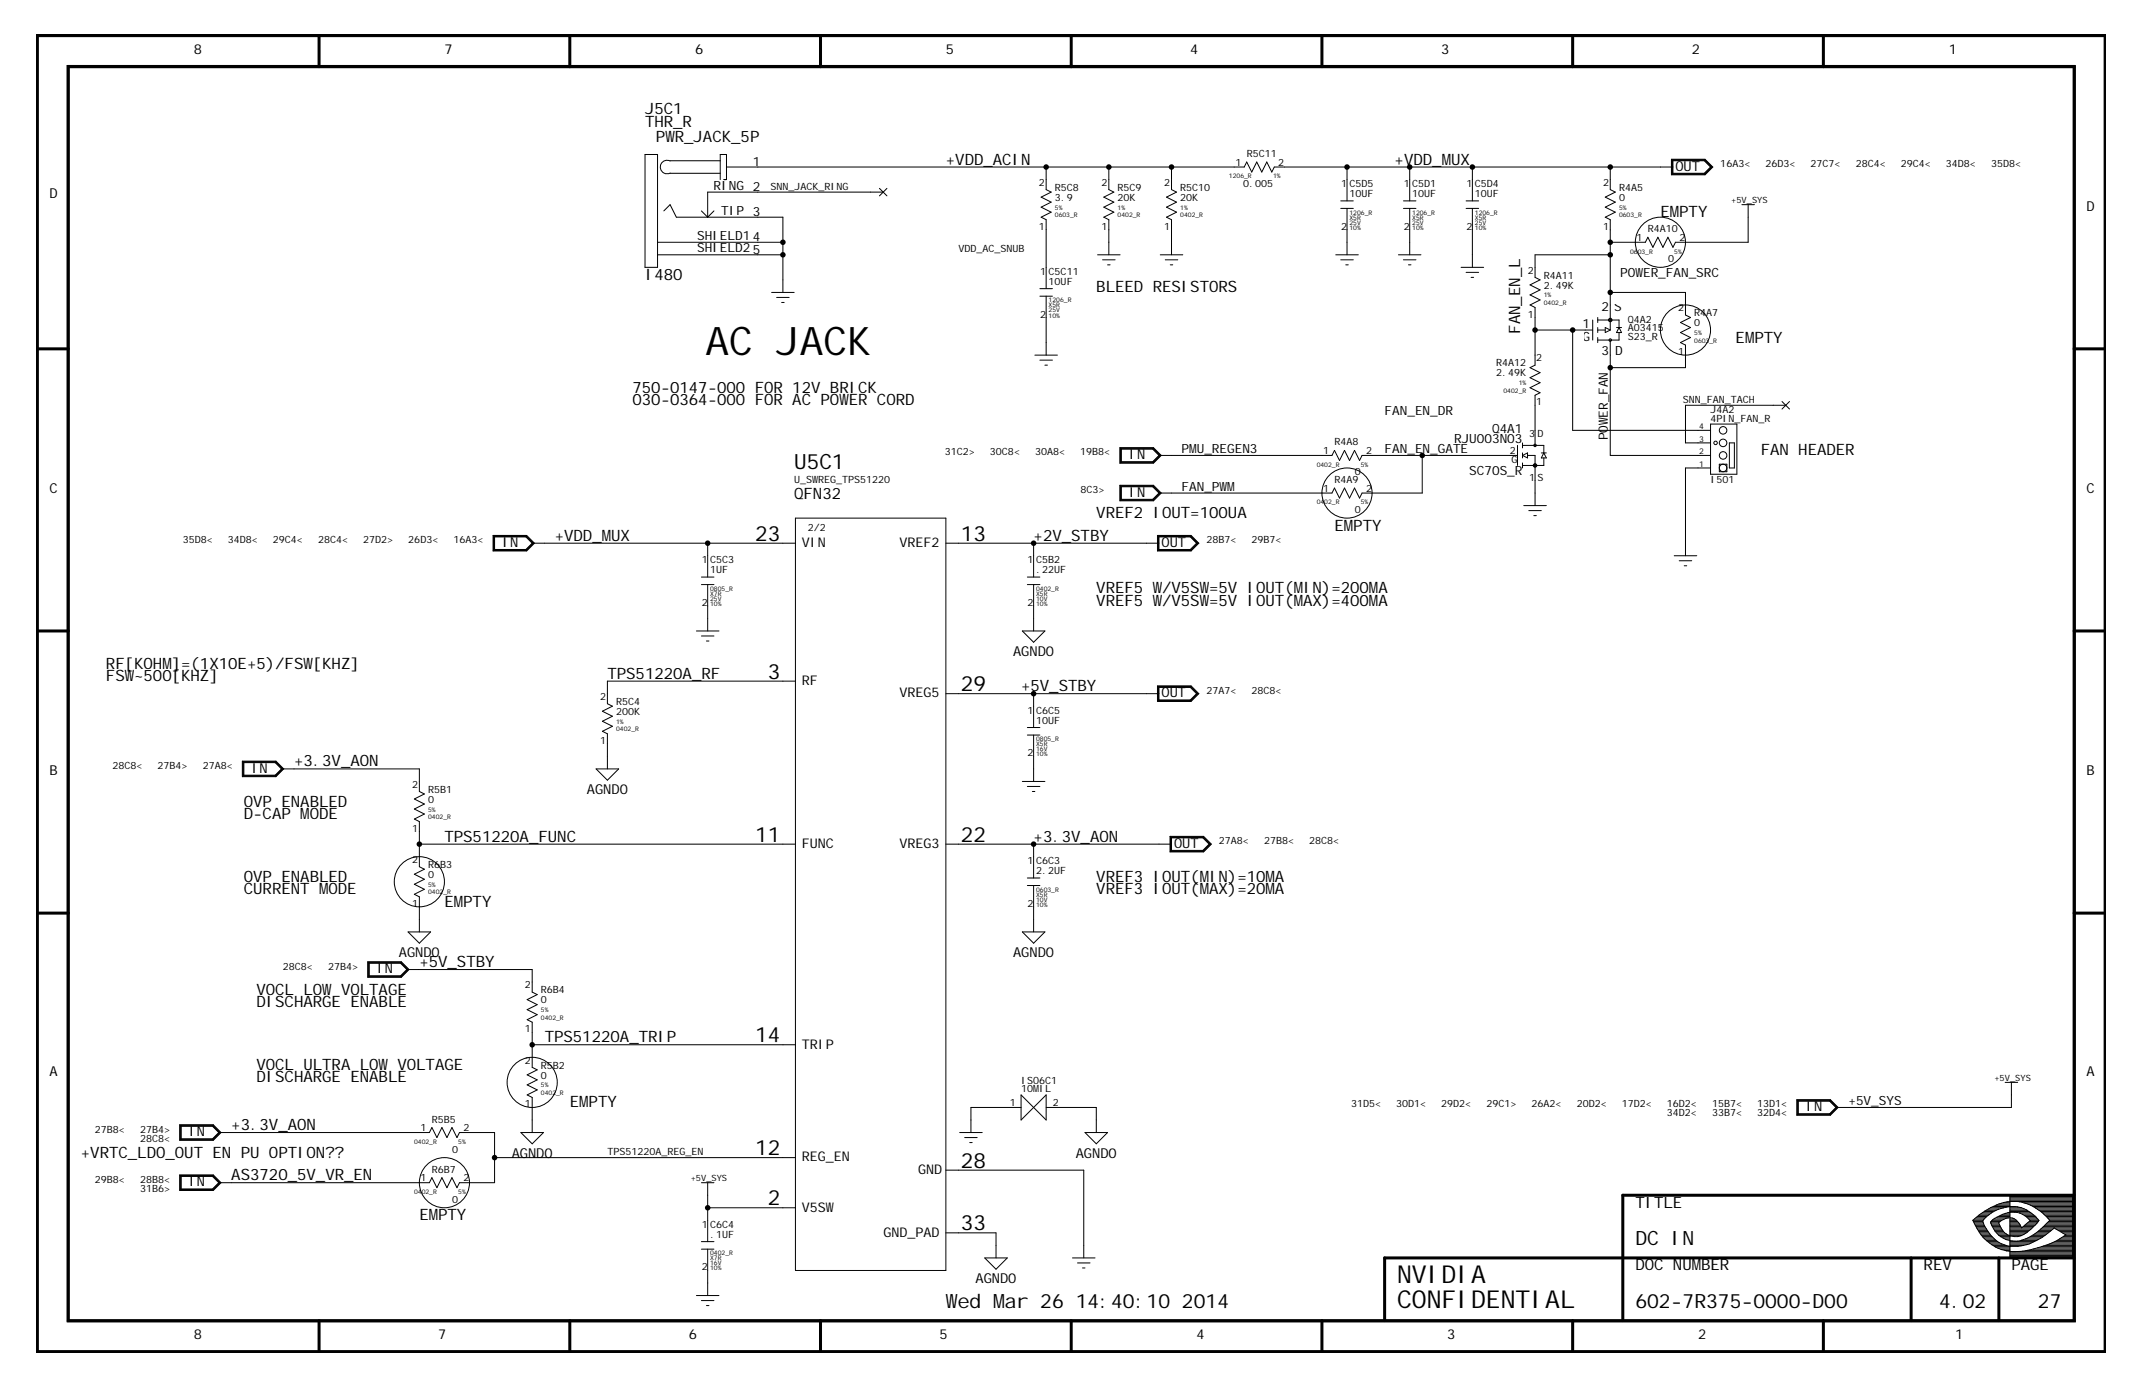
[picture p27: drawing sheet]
<svg xmlns="http://www.w3.org/2000/svg" width="432mm" height="279mm" viewBox="0 0 432 279" stroke-linecap="round" stroke-linejoin="round" font-family="sans-serif">
<defs><g id="words">
<text font-size="7.9" x="142.1" y="71.5">AC JACK</text>
<g font-size="5">
<text x="281.5" y="263.5">CONFIDENTIAL</text>
<text x="281.5" y="258.5">NVIDIA</text>
</g>
<g font-size="4.2">
<text x="160" y="94.5">U5C1</text>
<text x="152.2" y="108.9">23</text>
<text x="193.6" y="108.9">13</text>
<text x="154.7" y="136.7">3</text>
<text x="193.6" y="139.2">29</text>
<text x="152.2" y="169.5">11</text>
<text x="193.6" y="169.5">22</text>
<text x="152.2" y="210">14</text>
<text x="152.2" y="232.7">12</text>
<text x="193.6" y="235.2">28</text>
<text x="154.7" y="242.8">2</text>
<text x="193.6" y="247.8">33</text>
</g>
<g font-size="4">
<text x="329.5" y="250.9">DC IN</text>
<text x="190.6" y="263.5">W</text>
<text x="193" y="263.5">ed M</text>
<text x="202.5" y="263.5">ar 26 14:40:10 2014</text>
<text x="329.5" y="263.5">602-7R375-0000-D00</text>
<text x="390.7" y="263.5">4.02</text>
<text x="410.6" y="263.5">27</text>
</g>
<g font-size="3.2">
<text x="130" y="23">J5C1</text>
<text x="130" y="25.6">THR_R</text>
<text x="132.2" y="28.6">PW</text>
<text x="136" y="28.6">R_JACK_5P</text>
<text x="190.6" y="33.1">+VDD_ACIN</text>
<text x="281" y="33.1">+VDD_M</text>
<text x="292.4" y="33.1">UX</text>
<text x="334.6" y="43.8">EM</text>
<text x="338.4" y="43.8">PTY</text>
<text x="130" y="56.4">I480</text>
<text x="220.9" y="58.9">BLEED RESISTORS</text>
<text x="306.3" y="67.2" transform="rotate(-90 306.3 67.2)">FAN_EN_L</text>
<text x="349.7" y="69">EM</text>
<text x="353.5" y="69">PTY</text>
<text x="127.4" y="81.6">030-0364-000 FOR AC POW</text>
<text x="127.4" y="79.1">750-0147-000 FOR 12V BRICK</text>
<text x="171" y="81.6">ER CORD</text>
<text x="354.8" y="91.7">FAN HEADER</text>
<text x="160" y="100.6">QFN32</text>
<text x="220.9" y="104.4">VREF2 IOUT=100UA</text>
<text x="268.9" y="106.9">EM</text>
<text x="272.7" y="106.9">PTY</text>
<text x="111.8" y="108.9">+VDD_M</text>
<text x="123.1" y="108.9">UX</text>
<text x="208.3" y="108.9">+2V_STBY</text>
<text x="220.9" y="119.5">VREF5 W</text>
<text x="234.2" y="119.5">/V5SW</text>
<text x="243.6" y="119.5">=5V IOUT(M</text>
<text x="262.6" y="119.5">IN)=200M</text>
<text x="277.7" y="119.5">A</text>
<text x="220.9" y="122.1">VREF5 W</text>
<text x="234.2" y="122.1">/V5SW</text>
<text x="243.6" y="122.1">=5V IOUT(M</text>
<text x="262.6" y="122.1">AX)=400M</text>
<text x="277.7" y="122.1">A</text>
<text x="21.4" y="137.2">FSW</text>
<text x="21.4" y="134.7">RF[KOHM</text>
<text x="27" y="137.2">~500[KHZ]</text>
<text x="34.6" y="134.7">]=(1X10E+5)/FSW</text>
<text x="63" y="134.7">[KHZ]</text>
<text x="122.4" y="136.7">TPS51220A_RF</text>
<text x="205.7" y="139.2">+5V_STBY</text>
<text x="59.2" y="154.4">+3.3V_AON</text>
<text x="49.1" y="162.5">OVP ENABLED</text>
<text x="49.1" y="165">D-CAP M</text>
<text x="62.4" y="165">ODE</text>
<text x="89.6" y="169.5">TPS51220A_FUNC</text>
<text x="208.3" y="169.5">+3.3V_AON</text>
<text x="49.1" y="177.6">OVP ENABLED</text>
<text x="220.9" y="177.6">VREF3 IOUT(M</text>
<text x="243.6" y="177.6">IN)=10M</text>
<text x="256.9" y="177.6">A</text>
<text x="49.1" y="180.1">CURRENT M</text>
<text x="66.2" y="180.1">ODE</text>
<text x="89.6" y="182.7">EM</text>
<text x="93.3" y="182.7">PTY</text>
<text x="220.9" y="180.1">VREF3 IOUT(M</text>
<text x="243.6" y="180.1">AX)=20M</text>
<text x="256.9" y="180.1">A</text>
<text x="84.5" y="194.8">+5V_STBY</text>
<text x="51.7" y="202.9">DISCHARGE ENABLE</text>
<text x="51.7" y="200.4">VOCL LOWVOLTAGE</text>
<text x="109.8" y="210">TPS51220A_TRIP</text>
<text x="51.7" y="215.5">VOCL ULTRA LOWVOLTAGE</text>
<text x="51.7" y="218">DISCHARGE ENABLE</text>
<text x="46.6" y="227.6">+3.3V_AON</text>
<text x="114.8" y="223.1">EM</text>
<text x="118.6" y="223.1">PTY</text>
<text x="16.3" y="233.2">+VRTC_LDO_OUT EN PU OPTION??</text>
<text x="46.6" y="237.7">AS3720_5V_VR_EN</text>
<text x="84.5" y="245.8">EM</text>
<text x="88.3" y="245.8">PTY</text>
<text x="329.5" y="243.3">TITLE</text>
<text x="329.5" y="255.9">DOC NUM</text>
<text x="342.8" y="255.9">BER</text>
<text x="387.6" y="255.9">REV</text>
<text x="405.3" y="255.9">PAGE</text>
</g>
<g font-size="2.8">
<text x="39" y="10.9">8</text>
<text x="89.6" y="10.9">7</text>
<text x="140.1" y="10.9">6</text>
<text x="190.6" y="10.9">5</text>
<text x="239.8" y="10.9">4</text>
<text x="290.4" y="10.9">3</text>
<text x="340.9" y="10.9">2</text>
<text x="392.7" y="10.9">1</text>
<text x="337.6" y="34.4">OUT</text>
<text x="10" y="40">D</text>
<text x="420.4" y="42.5">D</text>
<text x="227.5" y="92.5">IN</text>
<text x="10" y="99.3">C</text>
<text x="227.5" y="100.1">IN</text>
<text x="420.4" y="99.3">C</text>
<text x="101.2" y="110.2">IN</text>
<text x="234" y="110.2">OUT</text>
<text x="204.1" y="132.2">AGND0</text>
<text x="234" y="140.5">OUT</text>
<text x="50.7" y="155.6">IN</text>
<text x="10" y="156.2">B</text>
<text x="118.3" y="159.9">AGND0</text>
<text x="420.4" y="156.2">B</text>
<text x="236.6" y="170.8">OUT</text>
<text x="75.9" y="196.1">IN</text>
<text x="80.4" y="192.8">AGND0</text>
<text x="204.1" y="192.8">AGND0</text>
<text x="10" y="216.8">A</text>
<text x="420.4" y="216.8">A</text>
<text x="363.9" y="223.8">IN</text>
<text x="38" y="228.9">IN</text>
<text x="103.1" y="233.2">AGND0</text>
<text x="216.8" y="233.2">AGND0</text>
<text x="38" y="239">IN</text>
<text x="196.6" y="258.5">AGND0</text>
<text x="39" y="269.8">8</text>
<text x="88.3" y="269.8">7</text>
<text x="138.8" y="269.8">6</text>
<text x="189.3" y="269.8">5</text>
<text x="241.1" y="269.8">4</text>
<text x="291.6" y="269.8">3</text>
<text x="342.1" y="269.8">2</text>
<text x="393.9" y="269.8">1</text>
</g>
<g font-size="2.7">
<text x="161.5" y="110.2">VIN</text>
<text x="181.3" y="110.2">VREF2</text>
<text x="161.5" y="138">RF</text>
<text x="181.3" y="140.5">VREG5</text>
<text x="161.5" y="170.8">FUNC</text>
<text x="181.3" y="170.8">VREG3</text>
<text x="161.5" y="211.2">TRIP</text>
<text x="161.5" y="234">REG_EN</text>
<text x="185" y="236.5">GND</text>
<text x="161.5" y="244.1">V5SW</text>
<text x="178" y="249.1">GND_PAD</text>
</g>
<g font-size="2.6">
<text x="143.5" y="30.6">POW</text>
<text x="148.1" y="30.6">ER</text>
<text x="151.7" y="33.4">1</text>
<text x="143.8" y="38.2">RING 2</text>
<text x="145.3" y="43.2">TIP 3</text>
<text x="140.5" y="50.8">SHIELD25</text>
<text x="140.5" y="48.3">SHIELD1</text>
<text x="151.7" y="48.6">4</text>
<text x="326.5" y="55.9">POW</text>
<text x="331.1" y="55.9">ER_FAN_SRC</text>
<text x="318.9" y="66">1</text>
<text x="322.7" y="62.7">2</text>
<text x="325.2" y="62.7">S</text>
<text x="318.9" y="68.8">G</text>
<text x="322.7" y="71.5">3</text>
<text x="325.5" y="71.5">D</text>
<text x="279" y="83.7">FAN_EN_DR</text>
<text x="293" y="89.2">RJU003N03</text>
<text x="300.6" y="87.2">Q4A1</text>
<text x="324" y="88.7" transform="rotate(-90 324 88.7)">POW</text>
<text x="324" y="84.1" transform="rotate(-90 324 84.1)">ER_FAN</text>
<text x="238.1" y="91.2">PM</text>
<text x="241.1" y="91.2">U_REGEN3</text>
<text x="279" y="91.2">FAN_EN_GATE</text>
<text x="296.1" y="95.8">SC70S_R</text>
<text x="238.1" y="98.8">FAN_PW</text>
<text x="247.3" y="98.8">M</text>
<text x="372.4" y="222.6">+5V_SYS</text>
</g>
<g font-size="2">
<text x="248.9" y="33.4">1</text>
<text x="251.2" y="31.6">R5C11</text>
<text x="257.6" y="33.4">2</text>
<text x="346.6" y="33.6">16A3&lt;</text>
<text x="355.7" y="33.6">26D3&lt;</text>
<text x="364.8" y="33.6">27C7&lt;</text>
<text x="373.9" y="33.6">28C4&lt;</text>
<text x="383" y="33.6">29C4&lt;</text>
<text x="392.1" y="33.6">34D8&lt;</text>
<text x="401.2" y="33.6">35D8&lt;</text>
<text x="155.2" y="38.2">SNN_JACK_RING</text>
<text x="209.3" y="37.4">2</text>
<text x="212.6" y="40.5">3.9</text>
<text x="212.6" y="38.4">R5C8</text>
<text x="222" y="37.4">2</text>
<text x="225.2" y="40.5">20K</text>
<text x="225.2" y="38.4">R5C9</text>
<text x="234.6" y="37.4">2</text>
<text x="237.8" y="40.5">20K</text>
<text x="237.8" y="38.4">R5C10</text>
<text x="250.5" y="37.7">0.005</text>
<text x="270.2" y="37.7">1</text>
<text x="271.9" y="39.7">10UF</text>
<text x="271.9" y="37.7">C5D5</text>
<text x="282.8" y="37.7">1</text>
<text x="284.5" y="39.7">10UF</text>
<text x="284.5" y="37.7">C5D1</text>
<text x="295.5" y="37.7">1</text>
<text x="297.2" y="39.7">10UF</text>
<text x="297.2" y="37.7">C5D4</text>
<text x="323" y="37.4">2</text>
<text x="326.2" y="38.4">R4A5</text>
<text x="326.2" y="40.5">0</text>
<text x="209.3" y="46.3">1</text>
<text x="222" y="46.3">1</text>
<text x="234.6" y="46.3">1</text>
<text x="270.2" y="46.3">2</text>
<text x="282.8" y="46.3">2</text>
<text x="295.5" y="46.3">2</text>
<text x="323" y="46.3">1</text>
<text x="332" y="46.8">R4A10</text>
<text x="193.1" y="50.8">VDD_AC_SNUB</text>
<text x="329.8" y="48.6">1</text>
<text x="336.1" y="52.8">0</text>
<text x="338.4" y="48.6">2</text>
<text x="209.6" y="55.4">1</text>
<text x="211.3" y="57.4">10UF</text>
<text x="211.3" y="55.4">C5C11</text>
<text x="307.8" y="55.1">2</text>
<text x="311.1" y="58.1">2.49K</text>
<text x="311.1" y="56.1">R4A11</text>
<text x="209.6" y="64">2</text>
<text x="307.8" y="64">1</text>
<text x="328" y="65">Q4A2</text>
<text x="338.2" y="62.7">2</text>
<text x="341.4" y="63.7">R4A7</text>
<text x="341.4" y="65.7">0</text>
<text x="328" y="66.7">A03415</text>
<text x="328" y="68.5">S23_R</text>
<text x="338.2" y="71.5">1</text>
<text x="301.5" y="73.8">R4A12</text>
<text x="301.5" y="75.8">2.49K</text>
<text x="309.6" y="72.8">2</text>
<text x="309.6" y="81.6">1</text>
<text x="339.1" y="81.1">SNN_FAN_TACH</text>
<text x="344.7" y="83.2">J4A2</text>
<text x="268.9" y="89.7">R4A8</text>
<text x="308.1" y="88">3</text>
<text x="309.8" y="88">D</text>
<text x="344.7" y="84.9">4PIN_FAN_R</text>
<text x="190.4" y="91.7">31C2&gt;</text>
<text x="199.5" y="91.7">30C8&lt;</text>
<text x="208.6" y="91.7">30A8&lt;</text>
<text x="217.7" y="91.7">19B8&lt;</text>
<text x="266.6" y="91.5">1</text>
<text x="273" y="95.8">0</text>
<text x="275.3" y="91.5">2</text>
<text x="304.3" y="91.5">2</text>
<text x="304.6" y="93.3">G</text>
<text x="160" y="97.3">U_SW</text>
<text x="164.9" y="97.3">REG_TPS51220</text>
<text x="217.7" y="99.3">8C3&gt;</text>
<text x="266.6" y="99.1">1</text>
<text x="268.9" y="97.3">R4A9</text>
<text x="275.3" y="99.1">2</text>
<text x="308.1" y="96.8">1</text>
<text x="309.8" y="96.8">S</text>
<text x="344.7" y="97.3">I501</text>
<text x="162.8" y="106.9">2/2</text>
<text x="273" y="103.4">0</text>
<text x="36.8" y="109.4">35D8&lt;</text>
<text x="45.9" y="109.4">34D8&lt;</text>
<text x="55" y="109.4">29C4&lt;</text>
<text x="64.1" y="109.4">28C4&lt;</text>
<text x="73.2" y="109.4">27D2&gt;</text>
<text x="82.3" y="109.4">26D3&lt;</text>
<text x="91.4" y="109.4">16A3&lt;</text>
<text x="141.4" y="113.5">1</text>
<text x="143.1" y="113.5">C5C3</text>
<text x="207.1" y="113.5">1</text>
<text x="208.8" y="113.5">C5B2</text>
<text x="243.1" y="109.4">28B7&lt;</text>
<text x="252.2" y="109.4">29B7&lt;</text>
<text x="143.1" y="115.5">1UF</text>
<text x="208.8" y="115.5">.22UF</text>
<text x="141.4" y="122.1">2</text>
<text x="207.1" y="122.1">2</text>
<text x="120.9" y="141">2</text>
<text x="124.2" y="142">R5C4</text>
<text x="207.1" y="143.8">1</text>
<text x="208.8" y="143.8">C6C5</text>
<text x="243.1" y="139.7">27A7&lt;</text>
<text x="252.2" y="139.7">28C8&lt;</text>
<text x="120.9" y="149.8">1</text>
<text x="124.2" y="144">200K</text>
<text x="208.8" y="145.8">10UF</text>
<text x="22.7" y="154.9">28C8&lt;</text>
<text x="31.8" y="154.9">27B4&gt;</text>
<text x="40.9" y="154.9">27A8&lt;</text>
<text x="207.1" y="152.4">2</text>
<text x="83" y="158.7">2</text>
<text x="86.3" y="159.7">R5B1</text>
<text x="86.3" y="161.7">0</text>
<text x="83" y="167.5">1</text>
<text x="83" y="173.8">2</text>
<text x="245.6" y="170">27A8&lt;</text>
<text x="254.7" y="170">27B8&lt;</text>
<text x="263.8" y="170">28C8&lt;</text>
<text x="86.3" y="174.8">R6B3</text>
<text x="86.3" y="176.9">0</text>
<text x="207.1" y="174.1">1</text>
<text x="208.8" y="174.1">C6C3</text>
<text x="208.8" y="176.1">2.2UF</text>
<text x="83" y="182.7">1</text>
<text x="207.1" y="182.7">2</text>
<text x="57" y="195.3">28C8&lt;</text>
<text x="66.1" y="195.3">27B4&gt;</text>
<text x="105.8" y="199.1">2</text>
<text x="109" y="200.1">R6B4</text>
<text x="109" y="202.1">0</text>
<text x="105.8" y="207.9">1</text>
<text x="105.8" y="214.2">2</text>
<text x="109" y="215.3">R5B2</text>
<text x="109" y="217.3">0</text>
<text x="205.7" y="220.1">10M</text>
<text x="205.7" y="218.3">ISO6C1</text>
<text x="209.4" y="220.1">IL</text>
<text x="84.8" y="227.9">1</text>
<text x="87" y="226.1">R5B5</text>
<text x="93.4" y="227.9">2</text>
<text x="105.8" y="223.1">1</text>
<text x="203.5" y="222.8">1</text>
<text x="212.1" y="222.8">2</text>
<text x="272.2" y="223.1">31D5&lt;</text>
<text x="281.3" y="223.1">30D1&lt;</text>
<text x="290.4" y="223.1">29D2&lt;</text>
<text x="299.5" y="223.1">29C1&gt;</text>
<text x="308.6" y="223.1">26A2&lt;</text>
<text x="317.7" y="223.1">20D2&lt;</text>
<text x="326.8" y="223.1">17D2&lt;</text>
<text x="335.9" y="223.1">16D2&lt;</text>
<text x="335.9" y="224.9">34D2&lt;</text>
<text x="345" y="224.9">33B7&lt;</text>
<text x="345" y="223.1">15B7&lt;</text>
<text x="354.1" y="224.9">32D4&lt;</text>
<text x="354.1" y="223.1">13D1&lt;</text>
<text x="19.1" y="228.1">27B8&lt;</text>
<text x="28.2" y="228.1">27B4&gt;</text>
<text x="28.2" y="230">28C8&lt;</text>
<text x="91.1" y="232.2">0</text>
<text x="122.4" y="232.7">TPS51220A_REG_EN</text>
<text x="19.1" y="238.2">29B8&lt;</text>
<text x="28.2" y="238.2">28B8&lt;</text>
<text x="84.8" y="238">1</text>
<text x="87" y="236.2">R6B7</text>
<text x="93.4" y="238">2</text>
<text x="28.2" y="240.1">31B6&gt;</text>
<text x="91.1" y="242.3">0</text>
<text x="141.4" y="247.3">1</text>
<text x="143.1" y="247.3">C6C4</text>
<text x="143.1" y="249.4">.1UF</text>
<text x="141.4" y="255.9">2</text>
</g>
<g font-size="1.7">
<text x="348.8" y="41">+5V_SYS</text>
<text x="401.9" y="217.8">+5V_SYS</text>
<text x="139.2" y="238">+5V_SYS</text>
</g>
<g font-size="1.6">
<text x="342.4" y="86.4">4</text>
<text x="342.4" y="89">3</text>
<text x="342.4" y="94">1</text>
<text x="342.4" y="91.5">2</text>
</g>
<g font-size="1.3">
<text x="247.6" y="35.9">1206_R</text>
<text x="256.5" y="35.9">1%</text>
<text x="212.6" y="43.8">0603_R</text>
<text x="212.6" y="42.2">5%</text>
<text x="225.2" y="42.2">1%</text>
<text x="225.2" y="43.8">0402_R</text>
<text x="237.8" y="42.2">1%</text>
<text x="237.8" y="43.8">0402_R</text>
<text x="271.9" y="46.3">10%</text>
<text x="271.9" y="45.3">25V</text>
<text x="271.9" y="44.3">X5R</text>
<text x="271.9" y="43.2">1206_R</text>
<text x="284.5" y="43.2">1206_R</text>
<text x="284.5" y="44.3">X5R</text>
<text x="284.5" y="46.3">10%</text>
<text x="284.5" y="45.3">25V</text>
<text x="297.2" y="46.3">10%</text>
<text x="297.2" y="45.3">25V</text>
<text x="297.2" y="44.3">X5R</text>
<text x="297.2" y="43.2">1206_R</text>
<text x="326.2" y="43.8">0603_R</text>
<text x="326.2" y="42.2">5%</text>
<text x="328.5" y="51.1">0603_R</text>
<text x="337.3" y="51.1">5%</text>
<text x="311.1" y="59.9">1%</text>
<text x="211.3" y="60.9">1206_R</text>
<text x="211.3" y="61.9">X5R</text>
<text x="211.3" y="62.9">25V</text>
<text x="211.3" y="64">10%</text>
<text x="311.1" y="61.4">0402_R</text>
<text x="341.4" y="69">0603_R</text>
<text x="341.4" y="67.5">5%</text>
<text x="306" y="77.6">1%</text>
<text x="302.9" y="79.1">0402_R</text>
<text x="265.3" y="94">0402_R</text>
<text x="274.2" y="94">5%</text>
<text x="265.3" y="101.6">0402_R</text>
<text x="274.2" y="101.6">5%</text>
<text x="143.1" y="119">0805_R</text>
<text x="208.8" y="119">0402_R</text>
<text x="143.1" y="122.1">10%</text>
<text x="143.1" y="121">25V</text>
<text x="143.1" y="120">X7R</text>
<text x="208.8" y="120">X5R</text>
<text x="208.8" y="122.1">10%</text>
<text x="208.8" y="121">10V</text>
<text x="124.2" y="147.3">0402_R</text>
<text x="124.2" y="145.8">1%</text>
<text x="208.8" y="149.3">0805_R</text>
<text x="208.8" y="150.3">X5R</text>
<text x="208.8" y="151.4">16V</text>
<text x="208.8" y="152.4">10%</text>
<text x="86.3" y="163.5">5%</text>
<text x="86.3" y="165">0402_R</text>
<text x="86.3" y="178.6">5%</text>
<text x="208.8" y="179.6">0603_R</text>
<text x="86.3" y="180.1">0402_R</text>
<text x="208.8" y="182.7">10%</text>
<text x="208.8" y="181.7">10V</text>
<text x="208.8" y="180.7">X5R</text>
<text x="109" y="203.9">5%</text>
<text x="109" y="205.4">0402_R</text>
<text x="109" y="220.6">0402_R</text>
<text x="109" y="219">5%</text>
<text x="83.4" y="230.4">0402_R</text>
<text x="92.3" y="230.4">5%</text>
<text x="83.4" y="240.5">0402_R</text>
<text x="92.3" y="240.5">5%</text>
<text x="143.1" y="252.9">0402_R</text>
<text x="143.1" y="253.9">X7R</text>
<text x="143.1" y="255.9">10%</text>
<text x="143.1" y="254.9">16V</text>
</g>
</g></defs>
<g fill="none" stroke="#000" stroke-width=".2">
<path d="M7.7 7.4h416.3zM7.7 7.4v264.7zM13.5 13.2h404.7zM13.5 13.2v253.1zM418.2 13.2v253.1zM424 7.4v264.7zM130 31.1h2.5zM130 31.1v22.8zM132.5 31.1v22.8zM135 32.4h10.1zM135 34.9h10.1zM135 32.4a1.36 1.36 0 0 0-2 1.2 1.36 1.36 0 0 0 2 1.3"/>
<path d="M142.6 38.7h10.1zM142.6 38.7v5.1zM145.1 31.1v5.1zM145.1 31.1h1.3zM146.4 33.6h6.3zM146.4 31.1v5.1zM152.7 33.6h58.1zM152.7 38.7h22.7zM175.4 38.7h2.6zM177.2 37.9l1.5 1.6zM178.7 37.9l-1.5 1.6zM209.8 39.7l2 1z"/>
<path d="M209.8 39.7l2-1zM210.8 33.6h12.6zM210.8 33.6v2.6zM210.8 36.2v2zM210.8 38.2l1 .5zM222.4 39.7l2 1zM222.4 39.7l2-1zM223.4 33.6h12.7zM223.4 33.6v2.6zM223.4 36.2v2zM223.4 38.2l1 .5zM235 39.7l2.1 1z"/>
<path d="M235 39.7l2.1-1zM236.1 36.2v2zM236.1 38.2l1 .5zM236.1 33.6h12.6zM236.1 33.6v2.6zM248.7 33.6h2zM251.2 32.6l1 2.1zM251.2 32.6l-.5 1zM253.2 32.6l1 2.1zM253.2 32.6l-1 2.1zM255.2 32.6l-1 2.1zM255.2 32.6l1.1 2.1z"/>
<path d="M256.8 33.6l-.5 1.1zM256.8 33.6h2zM258.8 33.6h12.6zM271.4 36.2v4.3zM271.4 33.6h12.6zM271.4 33.6v2.6zM284 36.2v4.3zM284 33.6h12.7zM284 33.6v2.6zM296.7 36.2v4.3zM296.7 33.6h27.8zM296.7 33.6v2.6z"/>
<path d="M323.4 39.7l2.1 1zM323.4 39.7l2.1-1zM324.5 33.6h10.1zM324.5 33.6v2.6zM324.5 36.2v2zM324.5 38.2l1 .5zM334.6 33.6h2.5zM336.8 32.1h6.8zM336.8 35.2h6.8zM336.8 32.1v3.1zM336.9 32.2h6.6zM336.9 35.1h6.6z"/>
<path d="M336.9 32.2v2.9zM337 32.3h6.5zM337 35h6.5zM337 32.3v2.7zM337.1 32.4v2.5zM337.1 32.4h6.3zM337.1 34.9h6.3zM343.4 32.4l1.3 1.2zM343.4 34.9l1.3-1.3zM343.5 32.3l1.3 1.3zM343.5 35l1.3-1.4zM343.5 32.2l1.5 1.4z"/>
<path d="M343.5 35.1l1.5-1.5zM343.6 35.2l1.5-1.6zM343.6 32.1l1.5 1.5zM130 53.9h2.5zM132.5 48.8h20.2zM132.5 51.3h20.2zM135 41.2l-1.2 1.3zM135 41.2l1.3 2.6zM136.3 43.8h16.4zM141.3 42.5l1.3 1.3zM143.9 42.5l-1.3 1.3zM152.7 48.8h5z"/>
<path d="M152.7 43.8h5zM152.7 51.3h5zM155.5 58.9h4.5zM156.5 59.9h2.5zM157.7 43.8v5zM157.7 48.8v2.5zM157.7 51.3v5.1zM157.7 56.4v2.5zM209.5 59.7h2.6zM209.5 58.1h2.6zM209.8 41.7l2-1zM209.8 41.7l2 1z"/>
<path d="M209.8 43.8l1 .5zM209.8 43.8l2-1.1zM210.8 46.3v7.6zM210.8 53.9v4.2zM210.8 59.7v4.3zM210.8 44.3v2zM221.1 51.3h4.6zM222.2 52.3h2.5zM222.4 41.7l2-1zM222.4 41.7l2 1zM222.4 43.8l1 .5zM222.4 43.8l2-1.1z"/>
<path d="M223.2 53.3h.5zM223.4 48.8v2.5zM223.4 46.3v2.5zM223.4 44.3v2zM233.8 51.3h4.5zM234.8 52.3h2.5zM235 41.7l2.1-1zM235 41.7l2.1 1zM235 43.8l1.1 .5zM235 43.8l2.1-1.1zM235.8 53.3h.5zM236.1 48.8v2.5z"/>
<path d="M236.1 44.3v2zM236.1 46.3v2.5zM269.1 51.3h4.6zM270.2 52.3h2.5zM270.2 42h2.5zM270.2 40.5h2.5zM271.2 53.3h.5zM271.4 48.8v2.5zM271.4 42v4.3zM271.4 46.3v2.5zM281.8 51.3h4.5zM282.8 52.3h2.5z"/>
<path d="M282.8 42h2.5zM282.8 40.5h2.5zM283.8 53.3h.5zM284 48.8v2.5zM284 42v4.3zM284 46.3v2.5zM294.4 53.9h4.5zM295.4 54.9h2.5zM295.4 42h2.5zM295.4 40.5h2.5zM296.4 55.9h.5zM296.7 51.3v2.6z"/>
<path d="M296.7 42v4.3zM296.7 46.3v5zM308.3 57.4l2 1zM308.3 57.4l2-1zM308.3 59.4l2-1zM308.3 59.4l2 1zM309.3 51.3h15.2zM309.3 51.3v2.6zM309.3 53.9v2zM309.3 55.9l1 .5zM323.4 41.7l2.1-1zM323.4 41.7l2.1 1z"/>
<path d="M323.4 43.8l1.1 .5zM323.4 43.8l2.1-1.1zM324.5 58.9h15.1zM324.5 46.3v2.5zM324.5 48.8h5zM324.5 48.8v2.5zM324.5 51.3v7.6zM324.5 58.9v2.5zM324.5 44.3v2zM329.5 48.8h2zM332 47.8l1 2zM332 47.8l-.5 1z"/>
<path d="M334.1 47.8l1 2zM334.1 47.8l-1.1 2zM336.1 47.8l-1 2zM336.1 47.8l1 2zM337.6 48.8l-.5 1zM337.6 48.8h2zM339.6 48.8h12.6zM339.6 58.9v2.5zM351 41.2h2.5zM352.2 41.2v2.6zM352.2 43.8v5zM157.5 60.9h.5z"/>
<path d="M208.5 71.5h4.6zM209.5 72.5h2.6zM210.5 73.6h.5zM210.8 69v2.5zM210.8 64v5zM308.3 74.1l1-.5zM308.3 76.1l2-1zM308.3 74.1l2 1zM308.3 76.1l2 1zM308.3 78.1l2-1zM308.3 78.1l2 1zM308.3 61.4l1 .5z"/>
<path d="M308.3 61.4l2-1zM309.3 71.5v2.1zM309.3 79.6l1-.5zM309.3 79.6v2zM309.3 66.5h7.6zM309.3 64v2.5zM309.3 66.5v5zM309.3 61.9v2.1zM316.9 66.5h2.5zM316.9 66.5v20.2zM319.4 66.5h1.5zM320.9 64.5v4z"/>
<path d="M321.9 68.5h4.3zM321.9 68v1zM321.9 64v1zM321.9 66v1zM321.9 64.5h4.3zM321.9 66.5h1.5zM323.4 66v1zM323.4 67l1.1-.5zM323.4 66l1.1 .5zM324.5 61.4v5.1zM324.5 68.5v3zM324.5 74.1h15.1z"/>
<path d="M324.5 71.5v2.6zM324.5 74.1v17.6zM325.7 66h1zM325.7 67h1zM326.2 64.5v1.5zM326.2 66l-.5 1zM326.2 66l.5 1zM326.2 67v1.5zM338.6 65l2 1zM338.6 65l2-1zM338.6 67l2-1zM338.6 67l2 1z"/>
<path d="M338.6 69l1 .5zM338.6 69l2-1zM339.6 71.5v2.6zM339.6 61.4v2.1zM339.6 63.5l1 .5zM339.6 69.5v2zM225.6 90.2h6.8zM225.6 90.2v3.1zM225.6 93.3h6.8zM225.6 97.8h6.8zM225.6 97.8v3.1zM225.7 90.3h6.7z"/>
<path d="M225.7 90.3v2.9zM225.7 93.2h6.7zM225.7 97.9h6.7zM225.7 97.9v2.9zM225.8 90.4h6.5zM225.8 90.4v2.7zM225.8 93.1h6.5zM225.8 98h6.5zM225.8 98v2.7zM225.9 90.5h6.4zM225.9 90.5v2.5zM225.9 93h6.4z"/>
<path d="M225.9 98.1h6.4zM225.9 98.1v2.5zM232.3 90.5l1.2 1.2zM232.3 93l1.2-1.3zM232.3 98.1l1.2 1.2zM232.3 90.4l1.4 1.3zM232.3 93.1l1.4-1.4zM232.3 98l1.4 1.3zM232.4 90.3l1.4 1.4zM232.4 93.2l1.4-1.5zM232.4 97.9l1.4 1.4zM232.4 90.2l1.6 1.5z"/>
<path d="M232.4 93.3l1.6-1.6zM232.4 97.8l1.6 1.5zM233.5 91.7h2.6zM233.5 99.3h2.6zM233.8 99.3l-1.4 1.5zM236.1 91.7h30.3zM236.1 99.3h30.3zM266.4 91.7h2zM266.4 99.3h2zM268.9 90.7l1 2.1zM268.9 90.7l-.5 1zM268.9 98.3l1 2z"/>
<path d="M268.9 98.3l-.5 1zM270.9 90.7l1 2.1zM270.9 90.7l-1 2.1zM270.9 98.3l1 2zM270.9 98.3l-1 2zM272.9 90.7l-1 2.1zM272.9 90.7l1 2.1zM272.9 98.3l-1 2zM272.9 98.3l1 2zM274.4 91.7l-.5 1.1zM274.4 91.7h2.1zM274.4 99.3l-.5 1z"/>
<path d="M274.4 99.3h2.1zM276.5 91.7h10.1zM276.5 99.3h10.1zM286.6 91.7h17.7zM286.6 91.7v7.6zM304.3 91.7h1.5zM305.8 89.7v4.1zM306.8 93.3v1zM306.8 89.7h4.3zM306.8 89.2v1zM306.8 91.2v1zM306.8 91.7l1 .5z"/>
<path d="M306.8 91.7l1-.5zM306.8 93.8h4.3zM307.8 91.2v1zM307.8 91.7h1.5zM309.3 86.7v3zM309.3 91.7v5.1zM309.3 99.3v2.5zM309.3 81.6v5.1zM309.3 96.8v2.5zM310.6 91.2h1zM310.6 92.2h1zM311.1 89.7v1.5z"/>
<path d="M311.1 91.2l-.5 1zM311.1 91.2l.5 1zM311.1 92.2v1.6zM316.9 86.7h25.2zM324.5 91.7h17.6zM339.6 81.6h17.7zM339.6 81.6v7.6zM339.6 94.3h2.5zM339.6 89.2h2.5zM339.6 94.3v15.1zM342.1 86.7h2.6zM342.1 89.2h2.6z"/>
<path d="M342.1 91.7h2.6zM342.1 94.3h2.6zM344.7 95.5h5.3zM344.7 85.4h5.3zM344.7 85.4v10.1zM346.4 93.5h1.5zM346.4 95h1.5zM346.4 93.5v1.5zM347.9 93.5v1.5zM348.5 94.3h1zM348.5 89.2v5.1zM348.5 89.2h1z"/>
<path d="M349.5 89.2v5.1zM350 85.4v10.1zM357.3 81.6h2.5zM359.1 80.9l1.5 1.5zM359.1 82.4l1.5-1.5zM99.4 107.9h6.7zM99.4 107.9v3.1zM99.4 111h6.7zM99.5 108h6.6zM99.5 108v2.9zM99.5 110.9h6.6zM99.6 108.1h6.4z"/>
<path d="M99.6 108.1v2.7zM99.6 110.8h6.4zM99.7 108.2h6.3zM99.7 108.2v2.5zM99.7 110.7h6.3zM106 108.2l1.2 1.2zM106 110.7l1.2-1.3zM106 108.1l1.4 1.3zM106 110.8l1.4-1.4zM106.1 108l1.4 1.4zM106.1 110.9l1.4-1.5zM106.1 107.9l1.6 1.5z"/>
<path d="M106.1 111l1.6-1.6zM107.2 109.4h2.6zM109.8 109.4h32.8zM141.3 117.8h2.6zM141.3 116.2h2.6zM142.6 109.4h15.1zM142.6 109.4v2.6zM142.6 112v4.2zM142.6 117.8v4.3zM157.7 109.4h2.6zM160.3 104.4h30.3zM160.3 104.4v151.5z"/>
<path d="M190.6 109.4h2.5zM190.6 104.4v151.5zM193.1 109.4h15.2zM207 117.8h2.5zM207 116.2h2.5zM208.3 112v4.2zM208.3 117.8v4.3zM208.3 109.4h22.7zM208.3 109.4v2.6zM225.6 100.9h6.8zM225.7 100.8h6.7zM225.8 100.7h6.5z"/>
<path d="M225.9 100.6h6.4zM231 109.4h2.5zM232.3 100.6l1.2-1.3zM232.3 100.7l1.4-1.4zM232.4 100.9l1.6-1.6zM233.2 107.9h6.8zM233.2 111h6.8zM233.2 107.9v3.1zM233.3 108h6.6zM233.3 110.9h6.6zM233.3 108v2.9zM233.4 108.1h6.5z"/>
<path d="M233.4 110.8h6.5zM233.4 108.1v2.7zM233.5 108.2v2.5zM233.5 108.2h6.3zM233.5 110.7h6.3zM239.8 108.2l1.3 1.2zM239.8 110.7l1.3-1.3zM239.9 108.1l1.4 1.3zM239.9 108l1.5 1.4zM239.9 110.9l1.5-1.5zM240 111l1.6-1.6zM240 107.9l1.6 1.5z"/>
<path d="M241.3 109.4l-1.4 1.4zM307 101.8h4.6zM308 102.9h2.6zM309 103.9h.6zM337.3 112h4.6zM338.4 113h2.5zM339.4 114h.5zM339.6 109.4v2.6zM122.4 137.2h35.3zM122.4 137.2v2.5zM122.4 139.7v2.1zM140.3 127.1h4.6z"/>
<path d="M141.3 128.1h2.6zM142.3 129.1h.5zM142.6 122.1v2.5zM142.6 124.6v2.5zM157.7 137.2h2.6zM190.6 139.7h2.5zM193.1 139.7h15.2zM206 127.1h4.5zM206 127.1l2.3 2.3zM208.3 124.6v2.5zM208.3 129.4l2.2-2.3zM208.3 139.7h22.7z"/>
<path d="M208.3 122.1v2.5zM208.3 139.7v2.6zM231 139.7h2.5zM233.2 138.2h6.8zM233.2 138.2v3.1zM233.3 138.3h6.6zM233.3 138.3v2.9zM233.4 138.4h6.5zM233.4 138.4v2.7zM233.5 138.5v2.5zM233.5 138.5h6.3zM239.8 138.5l1.3 1.2z"/>
<path d="M239.9 138.4l1.4 1.3zM239.9 138.3l1.5 1.4zM240 138.2l1.6 1.5zM241.6 139.7l-1.6 1.6zM48.8 153.3h6.8zM48.8 153.3v3.2zM48.8 156.5h6.8zM48.9 153.4h6.7zM48.9 153.4v3zM48.9 156.4h6.7zM49 153.5h6.5zM49 153.5v2.8z"/>
<path d="M49 156.3h6.5zM49.1 153.6h6.4zM49.1 153.6v2.6zM49.1 156.2h6.4zM55.5 153.6l1.2 1.3zM55.5 153.5l1.4 1.4zM55.5 156.3l1.4-1.4zM55.6 153.4l1.4 1.5zM55.6 156.4l1.4-1.5zM55.6 153.3l1.6 1.6zM56.7 154.9h2.5zM56.7 154.9l-1.2 1.3z"/>
<path d="M57.2 154.9l-1.6 1.6zM59.2 154.9h25.3zM84.5 154.9v2.5zM84.5 157.4v2zM84.5 159.4l1 .5zM120.1 154.9h4.6zM120.1 154.9l2.3 2.3zM121.4 143.3l2 1zM121.4 143.3l2-1zM121.4 145.3l2-1zM121.4 145.3l2 1zM121.4 147.3l1 .5z"/>
<path d="M121.4 147.3l2-1zM122.4 149.8v2.6zM122.4 141.8l1 .5zM122.4 147.8v2zM122.4 152.4v2.5zM122.4 157.2l2.3-2.3zM206 157.4h4.5zM207 158.4h2.5zM207 148.1h2.5zM207 146.6h2.5zM208 159.4h.5zM208.3 154.9v2.5z"/>
<path d="M208.3 142.3v4.3zM208.3 148.1v4.3zM208.3 152.4v2.5zM233.2 141.3h6.8zM233.3 141.2h6.6zM233.4 141.1h6.5zM233.5 141h6.3zM239.8 141l1.3-1.3zM239.9 141.1l1.4-1.4zM239.9 141.2l1.5-1.5zM83.5 161l2 1zM83.5 161l2-1.1z"/>
<path d="M83.5 163l2-1zM83.5 163l2 1zM83.5 165l1 .5zM83.5 165l2-1zM83.5 176.1l2 1zM83.5 176.1l2-1zM83.5 178.1l2-1zM83.5 178.1l2 1zM84.5 170h73.2zM84.5 167.5v2.5zM84.5 170v2.6zM84.5 165.5v2z"/>
<path d="M84.5 172.6v2zM84.5 174.6l1 .5zM157.7 170h2.6zM190.6 170h2.5zM193.1 170h15.2zM207 178.4h2.5zM207 176.9h2.5zM208.3 172.6v4.3zM208.3 178.4v4.3zM208.3 170h25.2zM208.3 170v2.6zM233.5 170h2.6z"/>
<path d="M235.7 168.5h6.8zM235.7 171.6h6.8zM235.7 168.5v3.1zM235.8 168.6h6.7zM235.8 171.5h6.7zM235.8 168.6v2.9zM236 168.7h6.4zM236 171.4h6.4zM236 168.7v2.7zM236.1 168.8v2.5zM236.1 168.8h6.3zM236.1 171.3h6.3z"/>
<path d="M242.4 168.8l1.2 1.2zM242.4 171.3l1.2-1.3zM242.4 168.7l1.4 1.3zM242.5 168.6l1.4 1.4zM242.5 171.5l1.4-1.5zM242.5 171.6l1.6-1.6zM242.5 168.5l1.6 1.5zM243.8 170l-1.4 1.4zM74.1 193.7h6.8zM74.1 193.7v3.2zM74.1 196.9h6.8zM74.2 193.8h6.6z"/>
<path d="M74.2 193.8v3zM74.2 196.8h6.6zM74.3 193.9h6.5zM74.3 193.9v2.8zM74.3 196.7h6.5zM74.4 194h6.3zM74.4 194v2.6zM74.4 196.6h6.3zM80.7 194l1.3 1.3zM80.7 196.6l1.3-1.3zM80.8 193.9l1.3 1.4zM80.8 196.7l1.3-1.4z"/>
<path d="M80.8 193.8l1.5 1.5zM80.8 196.8l1.5-1.5zM80.9 193.7l1.5 1.6zM82 195.3h2.5zM82.2 187.7h4.6zM82.2 187.7l2.3 2.3zM82.4 195.3l-1.5 1.6zM83.5 180.1l1 .6zM83.5 180.1l2-1zM84.5 195.3h22.7zM84.5 182.7v2.5zM84.5 185.2v2.5z"/>
<path d="M84.5 190l2.3-2.3zM84.5 180.7v2zM107.2 195.3v2.5zM107.2 197.8v2.1zM107.2 199.9l1 .5zM206 187.7h4.5zM206 187.7l2.3 2.3zM208.3 185.2v2.5zM208.3 190l2.2-2.3zM208.3 182.7v2.5zM106.2 201.4l2 1zM106.2 201.4l2-1z"/>
<path d="M106.2 203.4l2-1zM106.2 203.4l2 1zM106.2 205.4l1 .5zM106.2 205.4l2-1zM106.2 216.5l2 1zM106.2 216.5l2-1zM106.2 218.5l2-1zM106.2 218.5l2 1.1zM107.2 210.5h50.5zM107.2 207.9v2.6zM107.2 210.5v2.5zM107.2 205.9v2z"/>
<path d="M107.2 213v2zM107.2 215l1 .5zM157.7 210.5h2.6zM404 218h2.5zM405.3 218v2.6zM36.2 226.6h6.8zM36.2 226.6v3.1zM36.2 229.7h6.8zM36.2 236.7h6.8zM36.2 236.7v3.1zM36.2 239.8h6.8zM36.3 226.7h6.6z"/>
<path d="M36.3 226.7v2.9zM36.3 229.6h6.6zM36.3 236.8h6.6zM36.3 236.8v2.9zM36.3 239.7h6.6zM36.4 226.8h6.5zM36.4 226.8v2.7zM36.4 229.5h6.5zM36.4 236.9h6.5zM36.4 236.9v2.7zM36.4 239.6h6.5zM36.5 226.9h6.3z"/>
<path d="M36.5 226.9v2.5zM36.5 229.4h6.3zM36.5 237h6.3zM36.5 237v2.5zM36.5 239.5h6.3zM42.8 226.9l1.3 1.2zM42.8 229.4l1.3-1.3zM42.8 237l1.3 1.2zM42.8 239.5l1.3-1.3zM42.9 226.8l1.3 1.3zM42.9 229.5l1.3-1.4zM42.9 236.9l1.3 1.3z"/>
<path d="M42.9 239.6l1.3-1.4zM42.9 226.7l1.5 1.4zM42.9 229.6l1.5-1.5zM42.9 236.8l1.5 1.4zM42.9 239.7l1.5-1.5zM43 226.6l1.5 1.5zM43 229.7l1.5-1.6zM43 236.7l1.5 1.5zM44.1 228.1h2.5zM44.1 238.2h2.5zM44.5 238.2l-1.5 1.6zM46.6 228.1h37.9z"/>
<path d="M46.6 238.2h37.9zM84.5 228.1h2zM84.5 238.2h2zM87 227.1l1 2.1zM87 227.1l-.5 1zM87 237.2l1 2.1zM87 237.2l-.5 1zM89 227.1l1.1 2.1zM89 227.1l-1 2.1zM89 237.2l1.1 2.1zM89 237.2l-1 2.1zM91.1 227.1l-1 2.1z"/>
<path d="M91.1 227.1l1 2.1zM91.1 237.2l-1 2.1zM91.1 237.2l1 2.1zM92.6 228.1l-.5 1.1zM92.6 228.1h2zM92.6 238.2l-.5 1.1zM92.6 238.2h2zM94.6 228.1h5.1zM94.6 238.2h5.1zM99.7 233.2h58zM99.7 228.1v5.1zM99.7 233.2v5z"/>
<path d="M105 228.1h4.5zM105 228.1l2.2 2.3zM106.2 220.6l1 .5zM106.2 220.6l2-1zM107.2 225.6v2.5zM107.2 230.4l2.3-2.3zM107.2 223.1v2.5zM107.2 221.1v2zM141.3 238.2h2.6zM142.6 238.2v2.6zM157.7 233.2h2.6zM190.6 235.7h2.5z"/>
<path d="M193.1 235.7h25.3zM193.4 228.1h4.5zM194.4 229.2h2.5zM195.4 230.2h.5zM195.6 225.6v2.5zM195.6 223.1h7.6zM195.6 223.1v2.5zM203.2 223.1h2.5zM205.7 220.6l5.1 5zM205.7 220.6v5zM210.8 220.6v5zM210.8 223.1h2.5z"/>
<path d="M210.8 220.6l-5.1 5zM213.3 223.1h7.6zM218.4 235.7v15.2zM218.6 228.1h4.6zM218.6 228.1l2.3 2.3zM220.9 225.6v2.5zM220.9 230.4l2.3-2.3zM220.9 223.1v2.5zM362 221.5h6.8zM362 221.5v3.2zM362 224.7h6.8zM362.1 221.6h6.7z"/>
<path d="M362.1 221.6v3zM362.1 224.6h6.7zM362.2 221.7h6.5zM362.2 221.7v2.8zM362.2 224.5h6.5zM362.3 221.8h6.4zM362.3 221.8v2.6zM362.3 224.4h6.4zM368.7 221.8l1.2 1.3zM368.7 224.4l1.2-1.3zM368.7 221.7l1.4 1.4zM368.7 224.5l1.4-1.4z"/>
<path d="M368.8 221.6l1.4 1.5zM368.8 224.6l1.4-1.5zM368.8 221.5l1.6 1.6zM368.8 224.7l1.6-1.6zM369.9 223.1h2.5zM372.4 223.1h32.9zM405.3 220.6v2.5zM141.3 251.6h2.6zM141.3 250.1h2.6zM142.6 243.3h15.1zM142.6 240.8v2.5zM142.6 243.3v2.5z"/>
<path d="M142.6 255.9v2.6zM142.6 258.5v2.5zM142.6 245.8v4.3zM142.6 251.6v4.3zM157.7 243.3h2.6zM160.3 255.9h30.3zM190.6 248.3h2.5zM193.1 248.3h7.6zM198.4 253.4h4.6zM198.4 253.4l2.3 2.3zM200.7 250.9v2.5zM200.7 255.7l2.3-2.3z"/>
<path d="M200.7 248.3v2.6zM216.1 253.4h4.5zM217.1 254.4h2.5zM218.1 255.4h.5zM218.4 250.9v2.5zM397.5 245.8l1.3-1.1zM397.5 245.8l.5 1zM397.6 245.8h2zM397.7 246.1h1.8zM397.8 246.3h1.8zM397.9 245.6h1.8zM397.9 246.6h1.8z"/>
<path d="M398 246.8l.4 .7zM398.1 246.8h1.7zM398.2 247.1h1.7zM398.2 245.3h1.8zM398.3 247.3h1.8zM398.4 247.5l.4 .6zM398.4 245.1h1.8zM398.5 247.6h1.7zM398.6 247.8h1.8zM398.7 244.8h1.8zM398.8 248.1h1.8zM398.8 248.1l.4 .7z"/>
<path d="M398.8 244.7l.5-.3zM398.9 248.3h1.8zM399.1 244.6h1.8zM399.1 248.6h1.8zM399.2 248.8l.4 .5zM399.3 244.4l.6-.4zM399.3 248.9h1.8zM399.5 244.3h1.8zM399.5 249.1h1.9zM399.5 246.1l.1 .1zM399.5 245.9v.2zM399.6 246.2l.1 .3z"/>
<path d="M399.6 249.3l.2 .2zM399.7 246.5l.1 .4zM399.7 245.6l.5-.4zM399.7 245.6l-.2 .3zM399.7 249.4h1.9zM399.8 244.1h1.8zM399.8 246.9l.4 .6zM399.8 249.5l.5 .5zM399.9 244l.7-.5zM400 249.6h1.9zM400.2 245.2l.5-.4zM400.2 243.8h2z"/>
<path d="M400.2 249.9h2zM400.2 247.5l.3 .4zM400.3 250l.5 .4zM400.5 247.9l.4 .7zM400.6 250.1h1.9zM400.6 243.5l.5-.3zM400.7 243.5h2.1zM400.7 244.8l.6-.5zM400.8 250.4l.6 .4zM400.9 250.4h2zM400.9 248.6l.4 .4zM401.1 243.3h2.6z"/>
<path d="M401.1 246.2v.2zM401.1 246.3h1.6zM401.1 243.2l.5-.2zM401.1 246.4l.1 .1zM401.1 246.1v.1zM401.2 246.1h1.8zM401.2 246.1h.1M401.2 246.5l.1 .3zM401.2 246.6h1.6zM401.2 250.6h2.2zM401.3 244.3l.9-.5zM401.3 245.9l-.1 .2z"/>
<path d="M401.3 249l.7 .7zM401.3 246.8l.1 .3zM401.3 246.8h1.6zM401.4 250.8l.6 .3zM401.4 245.8h1.9zM401.4 247.1h1.7zM401.4 247.1l.6 .9zM401.5 245.7l.5-.3zM401.5 245.7l-.2 .2zM401.6 243l.7-.3zM401.6 250.9h2.5zM401.6 247.3h1.6z"/>
<path d="M401.6 243h3.4zM401.8 245.6h2zM401.8 247.6h1.5zM401.9 247.8h1.6zM402 245.4l.4-.2zM402 251.1l.2 .2zM402 251.1h3zM402 248l.8 .9zM402 249.7l.8 .6zM402.1 248.1h1.6zM402.2 242.8h2.8zM402.2 243.8l.5-.2z"/>
<path d="M402.2 251.3l.6 .2zM402.3 242.7l.5-.2zM402.3 245.3h2.3zM402.3 248.3h1.6zM402.4 245.2l.6-.3zM402.5 251.4h2.5zM402.6 248.6h1.7zM402.7 245.1h2.3zM402.7 243.6l.5-.2zM402.7 246.3l.6-.4zM402.7 246.3l.3 .7zM402.8 242.5l.5-.1z"/>
<path d="M402.8 248.9h1.9zM402.8 248.9l.3 .2zM402.8 251.5l.6 .2zM402.8 250.3l.5 .3zM402.9 242.5h2.1zM403 244.9l.6-.3zM403 247l.2 .4zM403.1 249.1h1.9zM403.1 251.6h1.9zM403.1 249.1l.7 .4zM403.2 244.8h1.8zM403.2 243.4l.5-.1z"/>
<path d="M403.2 247.4l.3 .4zM403.3 242.4l.4-.2zM403.3 245.9l.9-.5zM403.3 250.6l.3 .1zM403.4 251.7l.4 .1zM403.5 247.8l.1 .2zM403.6 249.4h1.4zM403.6 244.6l.6-.2zM403.6 248l.3 .3zM403.6 250.7l.3 .1zM403.7 242.3h1.3zM403.7 242.2l.6-.1z"/>
<path d="M403.7 243.3l.5-.1zM403.8 244.6h1.2zM403.8 249.5l.4 .2zM403.8 251.8l.5 .2zM403.9 250.8l.3 .1zM403.9 248.3l.4 .3zM404 251.9h1zM404.1 249.6h.9zM404.2 245.4l.5-.1zM404.2 244.4l.3-.1zM404.2 250.9h.2zM404.2 249.7l.8 .2z"/>
<path d="M404.2 243.2l.8-.2zM404.3 242.1h.2zM404.3 248.6l.2 .2zM404.3 252l.7 .1zM404.4 250.9l.3 .1zM404.5 244.3l.5-.1zM404.5 248.8l.6 .2zM404.5 242.1l.5-.1zM404.6 244.3h.4zM404.7 245.3h.5zM404.7 251l.3 .1zM405 241v12.1z"/>
<path d="M405 247.3h4.5zM405 252.1h12.6zM405 252.9h12.6zM405 252.4h12.6zM405 241.3h12.6zM405 252.6h12.6zM405 241.5h12.6zM405 241.8h12.6zM405 248.1h3.6zM405 247.8h3.9zM405 243.5h2.9zM405 243.8h3.4z"/>
<path d="M405 244.1h3.8zM405 247.6h4.2zM405 248.6h2.8zM405 248.3h3.2zM405 250.9h2.7zM405 250.6h3.7zM405 250.4h4.3zM405 250.1h4.8zM405 243.3h2.2zM405 246.6h1.9zM405 245.8h1.2zM405 246.3h1.7z"/>
<path d="M405 246.1h1.5zM405 245.6h.9zM405 248.9h2.4zM405 247.1h2.2zM405 246.8h2.1zM405 241h12.6zM405 253.1h12.6zM405 242h1.4zM405 243h1zM405 244.2h.9zM405 251.1h1.6zM405 252.1h.7z"/>
<path d="M405 249.9l.4 .1zM405.1 249l.8 .1zM405.2 245.3l.3 .1zM405.4 250h.6zM405.5 245.4h.1zM405.6 245.4l.2 .1zM405.7 252.1h1.4zM405.8 245.5l.3 .2zM405.9 244.2l.6 .1zM405.9 249.1h.6zM406 250h.5zM406 243l.5 .1z"/>
<path d="M406.1 245.7l.2 .1zM406.3 245.8l.2 .2zM406.4 242l.6 .1zM406.5 242h11.1zM406.5 243.1l.8 .2zM406.5 246l.3 .3zM406.5 244.3h.1M406.5 249.1h.3zM406.5 244.3l.5 .1zM406.5 250l.7-.1zM406.6 251.1l.6-.1zM406.8 246.3l.1 .2z"/>
<path d="M406.8 249.1h.1M406.8 249.1l.3-.1zM406.9 244.3h2.3zM406.9 246.5l.1 .2zM407 242.1l.4 .1zM407 242.1h.1M407 244.4h.1zM407 246.7l.3 .5zM407.1 244.4l.4 .2zM407.1 249l.2-.1zM407.2 252.1h.1M407.2 249.9l.2-.1z"/>
<path d="M407.2 252.1l.3-.1zM407.2 251l.6-.1zM407.3 247.2l.1 .1zM407.3 243.3l.5 .2zM407.3 249.9h3zM407.3 248.9l.4-.2zM407.4 247.3l1.6-1.4zM407.4 242.2l.7 .2zM407.4 249.8l.3-.1zM407.5 244.6h2zM407.5 244.6l.5 .3zM407.5 252l.7-.1z"/>
<path d="M407.7 247.1h2zM407.7 249.7l.6-.2zM407.7 248.7l.2-.1zM407.8 242.3h9.8zM407.8 250.9l.6-.2zM407.8 243.5l.4 .2zM407.9 248.6l.2-.2zM407.9 244.8h1.9zM408 246.8h2zM408 244.9l.4 .3zM408.1 242.4l.4 .1zM408.1 249.6h2.7z"/>
<path d="M408.1 248.4l.2-.1zM408.2 243.7l.2 .1zM408.2 251.9l.8-.1zM408.3 246.6h1.9zM408.3 245.1h1.8zM408.3 249.5l.2-.1zM408.3 248.3l.2-.1zM408.4 243.8l.6 .4zM408.4 250.7l.5-.1zM408.4 245.2l.7 .7zM408.5 251.9h9.1zM408.5 242.5l.6 .2z"/>
<path d="M408.5 249.4l.6-.3zM408.5 248.2l.7-.6zM408.6 245.3h1.7zM408.6 246.3h1.8zM408.6 242.5h9zM408.7 249.4h2.5zM408.8 245.6h1.7zM408.9 246.1h1.7zM408.9 250.6l.5-.3zM409 244.2l.3 .2zM409 245.9h.1M409 251.8l1.7-.5z"/>
<path d="M409.1 242.7l1.1 .6zM409.1 245.8h1.7zM409.1 249.1l1-.6zM409.1 249.1h2.6zM409.2 242.8h8.4zM409.2 247.6l.9-.9zM409.3 244.4l.3 .2zM409.4 250.3l.6-.2zM409.6 248.9h2.4zM409.6 244.6l.2 .2zM409.6 243h8zM409.6 251.6h8z"/>
<path d="M409.8 244.8l.2 .2zM409.9 248.6h2.5zM410 250.1l.6-.3zM410 245l.2 .2zM410.1 243.3h7.5zM410.1 248.5l.7-.6zM410.2 243.3l.3 .3zM410.2 245.2l.2 .2zM410.3 248.3h2.4zM410.4 246.4h.1M410.4 246.4l-.3 .3zM410.4 245.4l.2 .2z"/>
<path d="M410.5 243.5h7.1zM410.5 251.4h7.1zM410.5 243.6l.7 .5zM410.6 249.8l.6-.4zM410.6 248.1h2.4zM410.6 246.1l-.2 .3zM410.6 245.6l.2 .3zM410.7 251.3l1.1-.3zM410.7 246l-.1 .1zM410.7 246l.1-.1zM410.8 247.9l.9-.7zM410.8 243.8h6.8z"/>
<path d="M410.9 247.8h2.4zM411.2 247.6h2.4zM411.2 244.1l.2 .2zM411.2 249.4l.3-.1zM411.2 244.1h6.4zM411.4 251.1h6.2zM411.4 244.3l.4 .2zM411.5 244.3h6.1zM411.5 247.3h6.1zM411.5 249.3l.6-.4zM411.8 244.5l.9 1zM411.8 247.1h5.8z"/>
<path d="M411.8 244.6h5.8zM411.8 251l.8-.3zM412 246.8h5.6zM412.1 244.8h5.5zM412.1 248.9l1.1-.9zM412.2 250.9h5.4zM412.3 246.6h5.3zM412.3 245.1h5.3zM412.5 246.3h5.1zM412.6 245.3h5zM412.6 250.7l.8-.3zM412.7 245.5l.3 .3z"/>
<path d="M412.8 246.1h4.8zM412.8 245.6h4.8zM412.9 250.6h4.7zM413 245.8l-1.3 1.4zM413.1 245.8h4.5zM413.2 248l.7-.6zM413.4 250.4l.7-.3zM413.5 250.4h4.1zM413.9 247.4h.1M413.9 247.3l.4 .3zM414 250.1h3.6zM414.1 250.1l.7-.4z"/>
<path d="M414.3 247.6l1.9 1.2zM414.3 247.6h3.3zM414.5 249.9h3.1zM414.7 247.8h2.9zM414.8 249.7l.3-.2zM414.9 249.6h2.7zM415.1 249.5l.7-.4zM415.2 248.1h2.4zM415.3 249.4h2.3zM415.6 248.3h2zM415.7 249.1h1.9zM415.8 249.1l.4-.3z"/>
<path d="M416 248.6h1.6zM416.1 248.9h1.5zM417.6 241v12.1zM7.7 272.1h416.3zM13.5 266.3h404.7zM140.3 261h4.6zM141.3 262h2.6zM142.3 263h.5z"/>
<circle cx="334.6" cy="48.8" r="5.1"/>
<circle cx="324.5" cy="64.5" r=".35"/>
<circle cx="324.5" cy="64.5" r=".25"/>
<circle cx="324.5" cy="68.5" r=".25"/>
<circle cx="339.6" cy="66.5" r="5.1"/>
<circle cx="271.4" cy="99.3" r="5.1"/>
<circle cx="309.3" cy="93.8" r=".35"/>
<circle cx="309.3" cy="93.8" r=".25"/>
<circle cx="309.3" cy="89.7" r=".25"/>
<circle cx="345.7" cy="89.2" r=".35"/>
<circle cx="347.2" cy="89.2" r=".76"/>
<circle cx="347.2" cy="86.7" r=".76"/>
<circle cx="347.2" cy="91.7" r=".76"/>
<circle cx="347.2" cy="94.3" r=".76"/>
<circle cx="84.5" cy="177.6" r="5.1"/>
<circle cx="107.2" cy="218" r="5.1"/>
<circle cx="89.5" cy="238.2" r="5.1"/>
</g>
<g fill="#000">
<circle cx="210.8" cy="33.6" r=".56"/>
<circle cx="223.4" cy="33.6" r=".56"/>
<circle cx="236.1" cy="33.6" r=".56"/>
<circle cx="271.4" cy="33.6" r=".56"/>
<circle cx="284" cy="33.6" r=".56"/>
<circle cx="296.7" cy="33.6" r=".56"/>
<circle cx="324.5" cy="33.6" r=".56"/>
<circle cx="157.7" cy="48.8" r=".56"/>
<circle cx="157.7" cy="51.3" r=".56"/>
<circle cx="324.5" cy="51.3" r=".56"/>
<circle cx="324.5" cy="48.8" r=".56"/>
<circle cx="324.5" cy="58.9" r=".56"/>
<circle cx="309.3" cy="66.5" r=".56"/>
<circle cx="316.9" cy="66.5" r=".56"/>
<circle cx="324.5" cy="74.1" r=".56"/>
<circle cx="286.6" cy="91.7" r=".56"/>
<circle cx="142.6" cy="109.4" r=".56"/>
<circle cx="208.3" cy="109.4" r=".56"/>
<circle cx="208.3" cy="139.7" r=".56"/>
<circle cx="84.5" cy="170" r=".56"/>
<circle cx="208.3" cy="170" r=".56"/>
<circle cx="107.2" cy="210.5" r=".56"/>
<circle cx="99.7" cy="233.2" r=".56"/>
<circle cx="142.6" cy="243.3" r=".56"/>
</g>
<path d="M145.1 36.2h1.3z" fill="none" stroke="#000" stroke-width=".2" stroke-dasharray=".5 1.5"/>
<g fill="none" stroke="#000" stroke-width=".61">
<path d="M7.5 7.1h416.7zM7.5 7.1v265.2zM13.8 13.4h404.1zM13.8 13.4v252.6zM64.3 7.1v6.3zM114.8 7.1v6.3zM165.3 7.1v6.3zM215.8 7.1v6.3zM266.4 7.1v6.3zM316.9 7.1v6.3zM367.4 7.1v6.3zM417.9 13.4v252.6z"/>
<path d="M424.2 7.1v265.2zM7.5 70.3h6.3zM417.9 70.3h6.3zM7.5 127.1h6.3zM417.9 127.1h6.3zM7.5 183.9h6.3zM417.9 183.9h6.3zM279 253.4h138.9zM279 253.4v12.6zM327 240.8h90.9zM327 240.8v25.2zM385.1 253.4v12.6z"/>
<path d="M402.8 253.4v12.6zM7.5 272.3h416.7zM13.8 266h404.1zM64.3 266v6.3zM114.8 266v6.3zM165.3 266v6.3zM215.8 266v6.3zM266.4 266v6.3zM316.9 266v6.3zM367.4 266v6.3z"/>
</g>
<use href="#words"/>
</svg>
